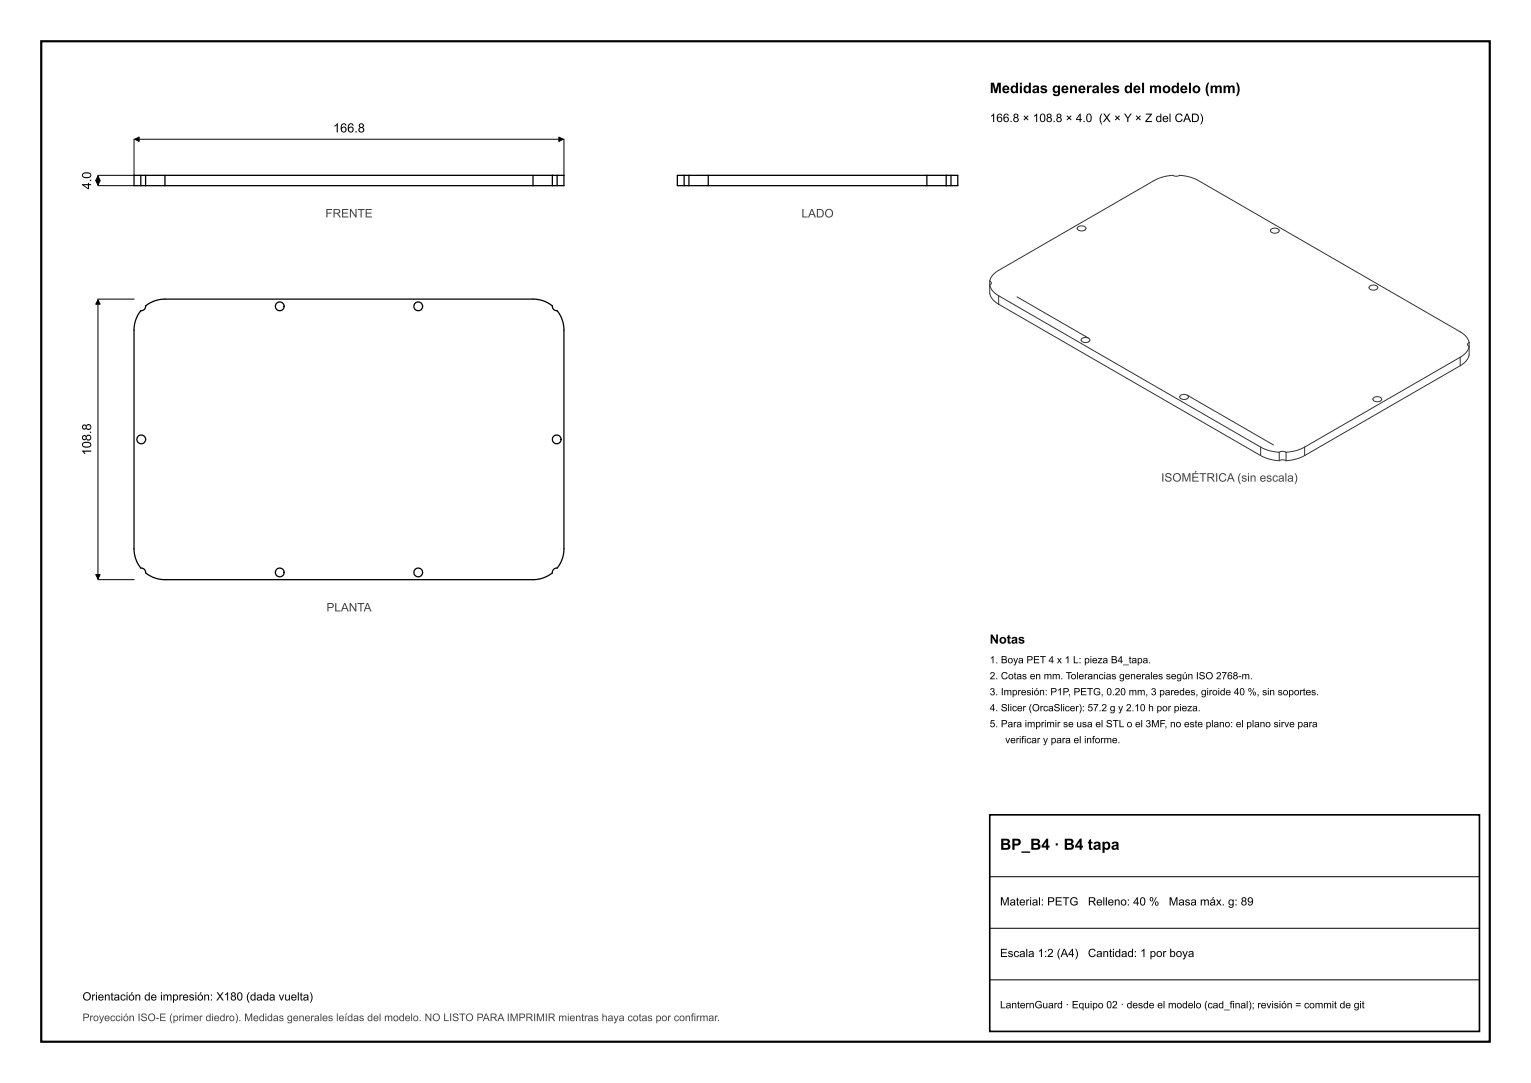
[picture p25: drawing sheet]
<svg xmlns="http://www.w3.org/2000/svg" width="297mm" height="210mm" viewBox="0 0 297 210" stroke-linecap="round" stroke-linejoin="round" font-family="sans-serif">
<defs><g id="words">
<text font-size="3" x="194" y="164.8">BP_B4 · B4 tapa</text>
<text font-size="2.8" x="192" y="18.1">Medidas generales del modelo (mm)</text>
<g font-size="2.5">
<text x="64.6" y="25.7">166.8</text>
<text x="17.7" y="36.7" transform="rotate(-90 17.7 36.7)">4.0</text>
<text x="17.7" y="88.3" transform="rotate(-90 17.7 88.3)">108.8</text>
<text x="192" y="124.8">Notas</text>
</g>
<text font-size="2.3" x="192" y="23.7">166.8 × 108.8 × 4.0 (X × Y × Z del CAD)</text>
<g font-size="2.3" fill="#444">
<text x="63.1" y="42.2">FRENTE</text>
<text x="155.5" y="42.2">LADO</text>
<text x="225.3" y="93.4">ISOMÉTRICA (sin escala)</text>
<text x="63.3" y="118.6">PLANTA</text>
</g>
<g font-size="2.2">
<text x="194" y="175.6">Material: PETG</text>
<text x="211" y="175.6">Relleno: 40 %</text>
<text x="226.7" y="175.6">Masa máx. g: 89</text>
<text x="194" y="185.6">Escala 1:2 (A4)</text>
<text x="211.1" y="185.6">Cantidad: 1 por boya</text>
<text x="16" y="194">Orientación de impresión: X180 (dada vuelta)</text>
</g>
<text font-size="2" fill="#444" x="16" y="198">Proyección ISO-E (primer diedro). Medidas generales leídas del modelo. NO LISTO PARA IMPRIMIR mientras haya cotas por confirmar.</text>
<text font-size="2" x="194" y="195.5">LanternGuard · Equipo 02 · desde el modelo (cad_final); revisión = commit de git</text>
<g font-size="1.9">
<text x="192" y="128.6">1. Boya PET 4 x 1 L: pieza B4_tapa.</text>
<text x="192" y="131.7">2. Cotas en mm. Tolerancias generales según ISO 2768-m.</text>
<text x="192" y="134.8">3. Impresión: P1P, PETG, 0.20 mm, 3 paredes, giroide 40 %, sin soportes.</text>
<text x="192" y="137.9">4. Slicer (OrcaSlicer): 57.2 g y 2.10 h por pieza.</text>
<text x="192" y="141">5. Para imprimir se usa el STL o el 3MF, no este plano: el plano sirve para</text>
<text x="195" y="144.1">verificar y para el informe.</text>
</g>
</g></defs>
<path d="M8 8h281v194h-281z" fill="none" stroke="#000" stroke-width=".42"/>
<path d="M192 158h95v42h-95z" fill="none" stroke="#000" stroke-width=".32"/>
<g fill="none" stroke="#000" stroke-width=".25">
<path d="M27.3 34h-1.3v2h1.3M27.3 36h.9M27.3 34h.9M27.3 34v2M28.2 36h3.8M28.2 34h3.8M28.2 34v2M32 36h71.4M32 34h71.4M32 34v2M103.4 36h3.8M103.4 34h3.8"/>
<path d="M103.4 34v2M107.2 36h.9M107.2 34v2M107.2 34h.9M107.2 36h.1M107.2 34h.1M108.1 34h1.3v2h-1.3M108.1 34v2M132.7 34h-1.3v2h1.3M132.7 36h.9M132.7 34h.9M132.7 34v2"/>
<path d="M133.6 36h3.8M133.6 34h3.8M133.6 34v2M137.4 36h42.4M137.4 34h42.4M137.4 34v2M179.8 36h3.8M179.8 34h3.8M179.8 34v2M183.6 36h.9M183.6 34h.9M183.6 34v2"/>
<path d="M183.6 36h.1M183.6 34h.1M184.5 34h1.3v2h-1.3M184.5 34v2M28.2 59.3a6 6 0 0 1 3.8-1.3h69.6a7.7 7.7 0 0 1 4.8 .8 1.29 1.29 0 0 1 .9 1.1l.2 .2a1.42 1.42 0 0 1 1.2 1.1 8 8 0 0 1 .7 4.6v38.5a8.9 8.9 0 0 1-.6 4.7l-.2 .4a1.29 1.29 0 0 1-1.1 .9l-.2 .2a1.42 1.42 0 0 1-1.1 1.2l-.4 .2a8.3 8.3 0 0 1-4.2 .5h-68.4a7.1 7.1 0 0 1-3.8-.6l-.4-.2a1.29 1.29 0 0 1-.9-1.1l-.2-.2a1.42 1.42 0 0 1-1.2-1.1 8 8 0 0 1-.7-4.6v-38.5a8.9 8.9 0 0 1 .6-4.7l.2-.4a1.29 1.29 0 0 1 1.1-.9l.2-.2z"/>
<circle cx="54.3" cy="59.4" r=".85"/>
<circle cx="81.1" cy="59.4" r=".85"/>
<circle cx="27.4" cy="85.2" r=".85"/>
<circle cx="108" cy="85.2" r=".85"/>
<circle cx="54.3" cy="111" r=".85"/>
<circle cx="81.1" cy="111" r=".85"/>
</g>
<g fill="none" stroke="#333" stroke-width=".19">
<path d="M192 55.3a3.5 3.5 0 0 0 .8 3l.9 .7M192 55.3l.5 1 1.2 1.1M192 54.5a4.4 4.4 0 0 1 2.7-2.7l27.7-15.9a8.4 8.4 0 0 1 5.3-1.8h.2a7.8 7.8 0 0 1 5.8 1.6l45.7 26.4a23.3 23.3 0 0 1 5.1 3.3l.5 1M192 54.5l.1 .1a.37 .37 0 0 1 .2 .4 .37 .37 0 0 1-.3 .3M192 54.5v.8M193.7 59l50.8 29.3M193.7 57.4l50.8 29.3M193.7 57.4v1.6M197.3 57.6l13.9 8M209 44.1a1.05 1.05 0 0 1 1.7 .2 .99 .99 0 0 1-1.7 0zM246.5 44.5a1.05 1.05 0 0 1 1.7 .2 .99 .99 0 0 1-1.8 0zM265.6 55.6a1.05 1.05 0 0 1 1.7 .2 .99 .99 0 0 1-1.7 0z"/>
<path d="M209.8 65.7a1.05 1.05 0 0 1 1.6 .2 .99 .99 0 0 1-1.7 0zM228.9 76.8a1.05 1.05 0 0 1 1.7 .2 .99 .99 0 0 1-1.8 0zM230.3 76.6l16.7 9.7M266.4 77.2a1.05 1.05 0 0 1 1.6 .2 .99 .99 0 0 1-1.7 0zM283.3 70.9l-30.2 17.4M283.3 69.3l-30.2 17.4M283.3 69.3v1.6M285 67.2a3.5 3.5 0 0 1-.8 3l-.9 .7M285 67.2l-.5 1.1-1.2 1M285 66.4l-.1 .1a.37 .37 0 0 0-.2 .4 .37 .37 0 0 0 .3 .3M285 66.4v.8M244.5 88.3a8.4 8.4 0 0 0 3.7 1"/>
<path d="M244.5 86.7a8.4 8.4 0 0 0 3.7 1M244.5 86.7v1.6M248.2 89.3l.5-.1 .8 .1M248.2 87.7v1.6M248.2 87.7l.5-.2 .8 .2M249.5 87.7v1.6M253.1 88.3a8.4 8.4 0 0 1-3.6 1M253.1 86.7a8.4 8.4 0 0 1-3.6 1M253.1 86.7v1.6"/>
</g>
<path d="M19 34.1v1.8M19 36h7M26 27v7h-7M26.1 27h83.2M109.4 27v7M19 58.1v54.2M19 58h7M19 112.4h7M192 170h95M192 180h95M192 190h95" fill="none" stroke="#000" stroke-width=".19"/>
<path d="M19 34.1l.4 .9h-.8zM18.6 35h.8l-.4 .9zM26.1 27l.9-.4v.8zM108.4 26.6l.9 .4-.9 .4zM19 58.1l.4 .9h-.8zM18.6 111.4h.8l-.4 .9z" fill="#000" stroke="#000" stroke-width=".19"/>
<use href="#words"/>
</svg>
